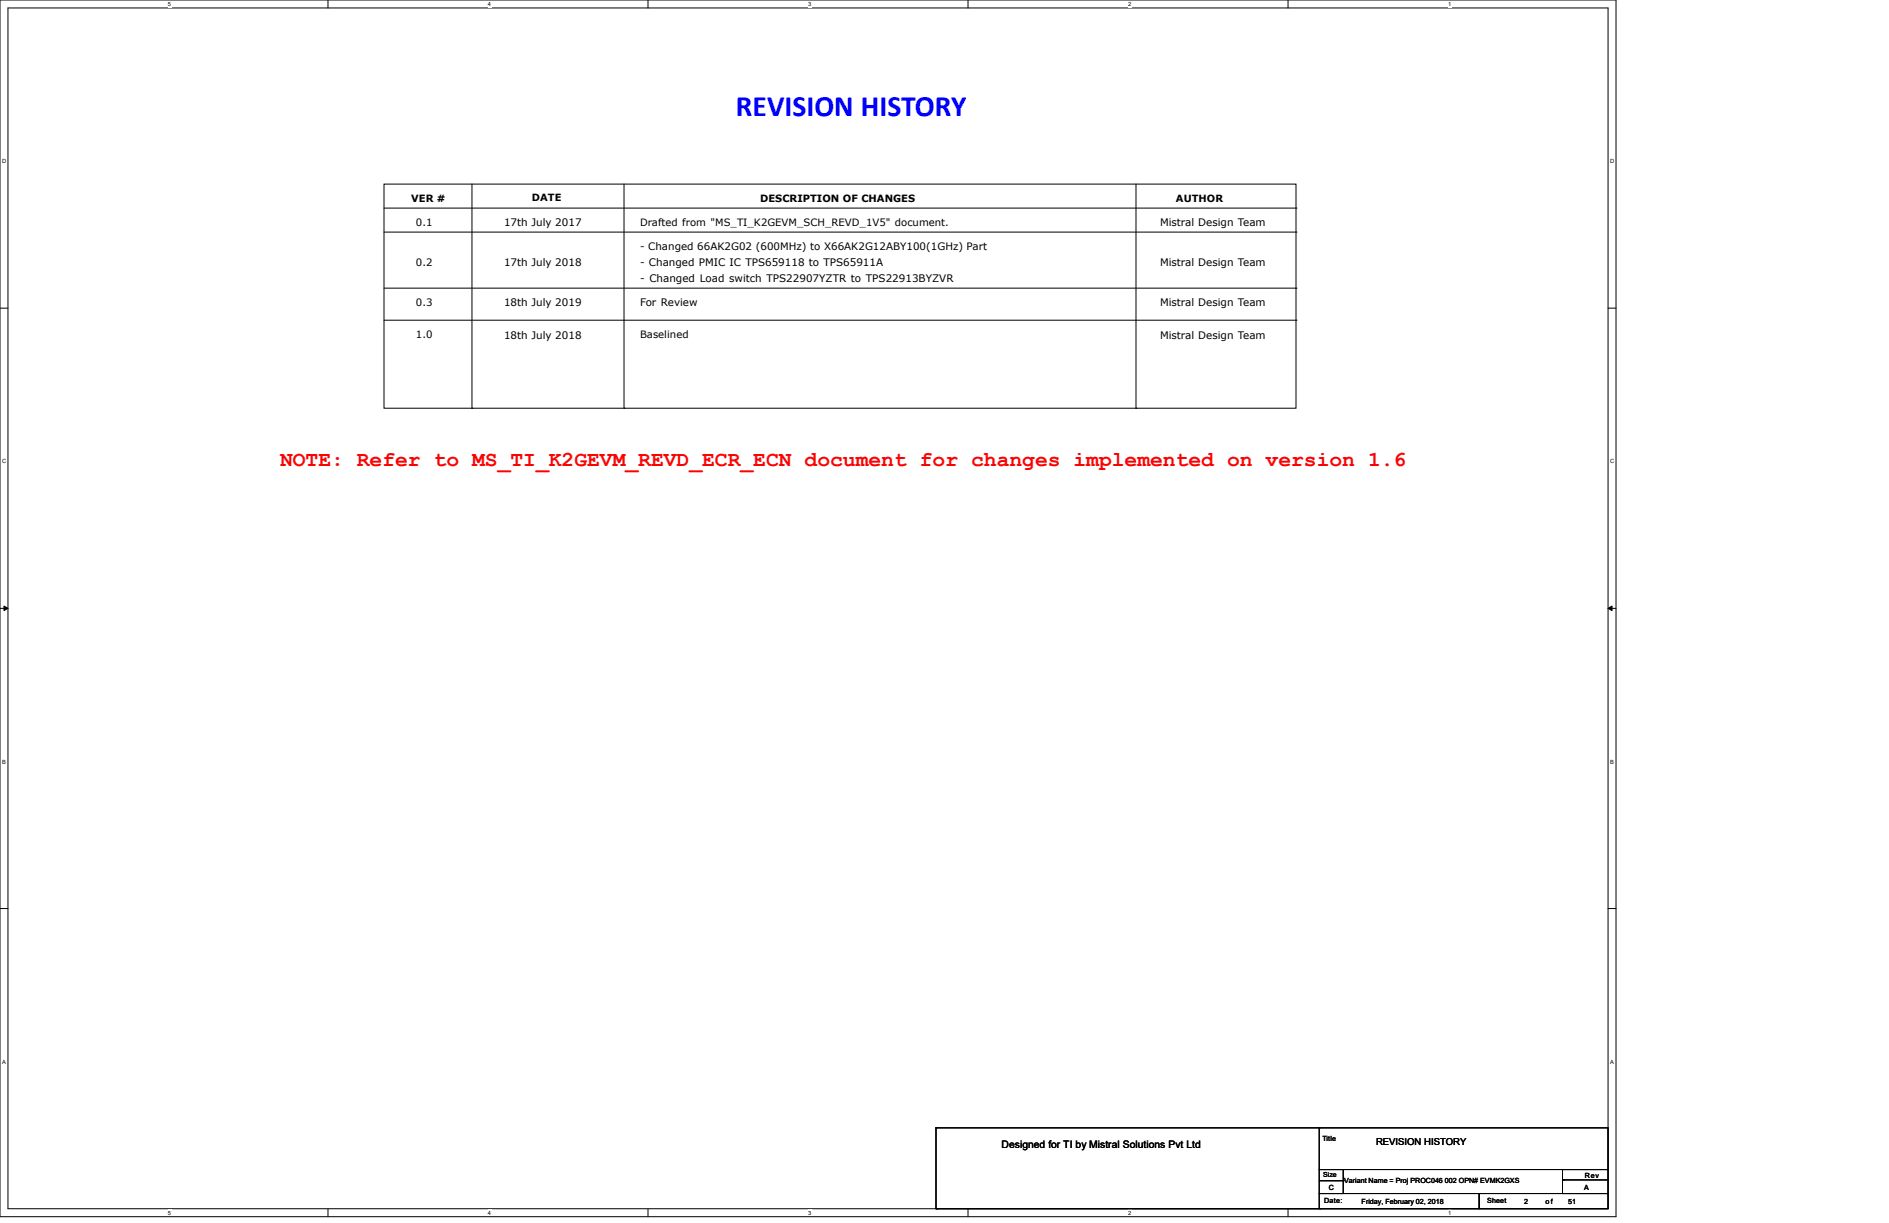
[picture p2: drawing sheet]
<svg xmlns="http://www.w3.org/2000/svg" width="432mm" height="279mm" viewBox="0 0 432 279" stroke-linecap="round" stroke-linejoin="round" font-family="sans-serif">
<defs><g id="words">
<text font-size="6.8" fill="#00f" x="168.2" y="26.5">REVISION HISTORY</text>
<text font-size="4.9" fill="#f00" x="64" y="106.5">NOTE: Refer to MS_TI_K2GEVM_REVD_ECR_ECN document for changes implemented on version 1.6</text>
<g font-size="2.4">
<text x="115.2" y="51.7">17th July 2017</text>
<text x="265.2" y="51.7">Mistral Design Team</text>
<text x="115.2" y="60.9">17th July 2018</text>
<text x="146.3" y="60.9">- Changed PMIC IC TPS659118 to TPS65911A</text>
<text x="146.3" y="64.5">- Changed Load switch TPS22907YZTR to TPS22913BYZVR</text>
<text x="265.2" y="60.9">Mistral Design Team</text>
<text x="115.2" y="70">18th July 2019</text>
<text x="146.3" y="70">For Review</text>
<text x="265.2" y="70">Mistral Design Team</text>
<text x="115.2" y="77.3">18th July 2018</text>
<text x="265.2" y="77.3">Mistral Design Team</text>
<text x="229" y="262.2">Designed for TI by Mistral Solutions Pvt Ltd</text>
</g>
<g font-size="2.3">
<text x="94" y="46.2">VER #</text>
<text x="121.6" y="46">DATE</text>
<text x="173.7" y="46.2">DESCRIPTION OF CHANGES</text>
<text x="268.8" y="46.1">AUTHOR</text>
<text x="95.1" y="51.7">0.1</text>
<text x="146.3" y="51.7">Drafted from &quot;MS_TI_K2GEVM_SCH_REVD_1V5&quot; document.</text>
<text x="146.3" y="57.2">- Changed 66AK2G02 (600MHz) to X66AK2G12ABY100(1GHz) Part</text>
<text x="95.1" y="60.8">0.2</text>
<text x="95.1" y="70">0.3</text>
<text x="95.1" y="77.3">1.0</text>
<text x="146.3" y="77.3">Baselined</text>
</g>
<text font-size="2.2" x="314.5" y="261.6">REVISION HISTORY</text>
<g font-size="1.6">
<text x="302.3" y="260.6">Title</text>
<text x="302.5" y="269">Size</text>
<text x="362.3" y="269">Rev</text>
<text x="302.7" y="274.9">Date:</text>
<text x="303.8" y="271.8">C</text>
<text x="307.2" y="270.3">Variant Name = Proj PROC046 002 OPN# EVMK2GXS</text>
<text x="311.3" y="275.1">Friday, February 02, 2018</text>
<text x="340" y="274.9">Sheet</text>
<text x="348.4" y="275.1">2</text>
<text x="353.3" y="275.1">of</text>
<text x="358.4" y="275.1">51</text>
<text x="362.1" y="271.8">A</text>
</g>
<g font-size="1.3">
<text x="38.4" y="1.4">5</text>
<text x="111.5" y="1.4">4</text>
<text x="184.7" y="1.4">3</text>
<text x="257.9" y="1.4">2</text>
<text x="331" y="1.4">1</text>
<text x=".5" y="37.3">D</text>
<text x="368" y="37.3">D</text>
<text x=".5" y="105.9">C</text>
<text x="368" y="105.9">C</text>
<text x=".5" y="174.5">B</text>
<text x="368" y="174.5">B</text>
<text x=".5" y="243">A</text>
<text x="368" y="243">A</text>
<text x="38.4" y="277.5">5</text>
<text x="111.5" y="277.5">4</text>
<text x="184.7" y="277.5">3</text>
<text x="257.9" y="277.5">2</text>
<text x="331" y="277.5">1</text>
</g>
</g></defs>
<path d="M0 0h369.4v278h-369.4zM1.8 1.8h365.8v274.3h-365.8z" fill="none" stroke="#000" stroke-width=".23"/>
<g fill="#fff">
<path d="M38.4 .2h.7v1.5h-.7z"/>
<path d="M38.4 276.3h.7v1.5h-.7z"/>
</g>
<path d="M75 0v1.8M75 276.1v1.9" fill="none" stroke="#000" stroke-width=".23"/>
<g fill="#fff">
<path d="M111.5 .2h.8v1.5h-.8z"/>
<path d="M111.5 276.3h.8v1.5h-.8z"/>
</g>
<path d="M148.1 0v1.8M148.1 276.1v1.9" fill="none" stroke="#000" stroke-width=".23"/>
<g fill="#fff">
<path d="M184.7 .2h.7v1.5h-.7z"/>
<path d="M184.7 276.3h.7v1.5h-.7z"/>
</g>
<path d="M221.3 0v1.8M221.3 276.1v1.9" fill="none" stroke="#000" stroke-width=".23"/>
<g fill="#fff">
<path d="M257.9 .2h.7v1.5h-.7z"/>
<path d="M257.9 276.3h.7v1.5h-.7z"/>
</g>
<path d="M294.4 0v1.8M294.4 276.1v1.9" fill="none" stroke="#000" stroke-width=".23"/>
<g fill="#fff">
<path d="M331 .2h.7v1.5h-.7z"/>
<path d="M331 276.3h.7v1.5h-.7z"/>
<path d="M.5 36.1h.9v1.5h-.9z"/>
<path d="M368 36.1h1v1.5h-1z"/>
<path d="M.5 104.7h.9v1.5h-.9z"/>
<path d="M368 104.7h1v1.5h-1z"/>
</g>
<path d="M0 70.4h1.8M367.6 70.4h1.8" fill="none" stroke="#000" stroke-width=".23"/>
<g fill="#fff">
<path d="M.5 173.3h.8v1.4h-.8z"/>
<path d="M368 173.3h.9v1.4h-.9z"/>
</g>
<path d="M0 139h1.8M.9 138.5l.9 .5-.9 .5zM367.6 139l.9-.5v1zM367.6 139h1.8" fill="none" stroke="#000" stroke-width=".23"/>
<path d="M.9 138.5l.9 .5-.9 .5zM367.6 139l.9-.5v1z" fill="#000"/>
<g fill="#fff">
<path d="M.5 241.9h.8v1.4h-.8z"/>
<path d="M368 241.9h.9v1.4h-.9z"/>
</g>
<g fill="none" stroke="#000" stroke-width=".23">
<path d="M87.8 42.1h208.4v51.2h-208.4zM87.8 47.5h208.4M87.8 53h208.4M107.9 42.1v51.2M142.6 42.1v51.2M259.7 42.1v51.2M296.2 47.5h.1M296.2 53h.1M87.8 65.8h208.4M87.8 73.2h208.4M296.2 65.8h.1M296.2 73.2h.1"/>
<path d="M107.9 93.3h.1M142.6 93.3h.1M259.7 93.3h.1M0 207.6h1.8M367.6 207.6h1.8M214 257.7h.1M214 257.7h87.8M214 257.7v18.4M301.6 257.7h66v9.5h-66zM214 276.1h.1M214.1 276.1h.1M214.1 276.1h87.8"/>
<path d="M301.6 267.2h5.4v5.5h-5.4zM301.6 272.7h36.5v3.4h-36.5zM301.6 269.7h5.4M307 269.7h.1M338.1 272.7h29.5v3.4h-29.5zM357.2 267.2h10.4v5.5h-10.4zM357.3 269.6h.1M357.3 269.6h10.3"/>
</g>
<use href="#words"/>
</svg>
